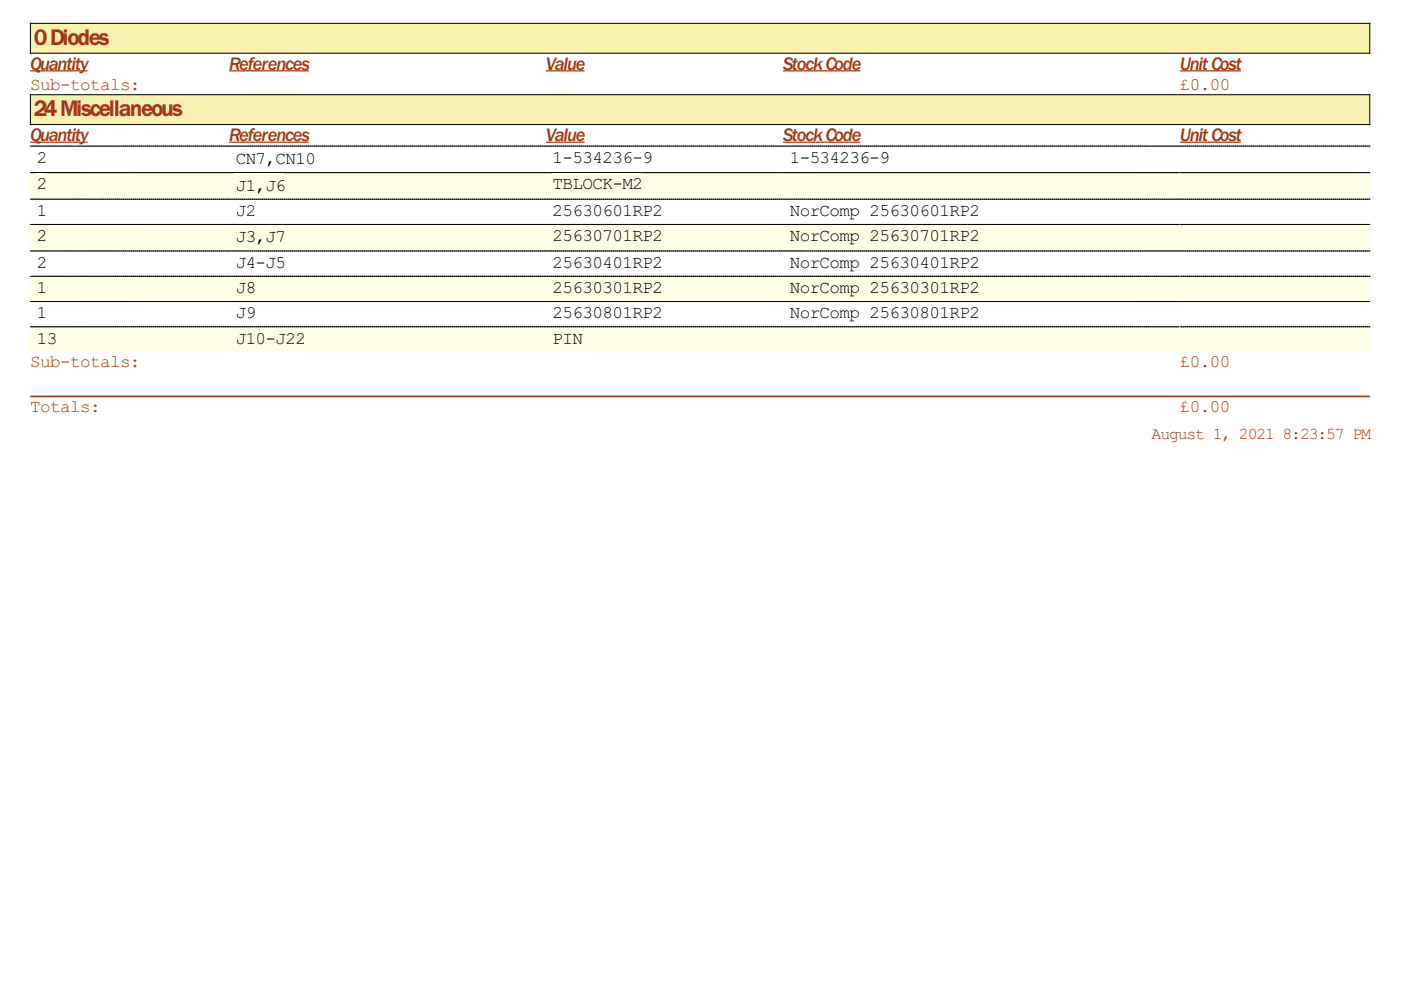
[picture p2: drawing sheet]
<svg xmlns="http://www.w3.org/2000/svg" width="297mm" height="210mm" viewBox="0 0 297 210" stroke-linecap="round" stroke-linejoin="round" font-family="sans-serif">
<defs><g id="words">
<g font-size="5.6" fill="#a73610">
<text x="7.2" y="9.6">0Diodes</text>
<text x="7.2" y="24.7">24Miscellaneous</text>
</g>
<g font-size="4.5" fill="#a73610">
<text x="6.4" y="14.8">Quantity</text>
<text x="48.6" y="14.8">References</text>
<text x="115.8" y="14.8">Value</text>
<text x="166" y="14.8">StockCode</text>
<text x="250.1" y="14.8">UnitCost</text>
<text x="6.4" y="29.9">Quantity</text>
<text x="48.6" y="29.9">References</text>
<text x="115.8" y="29.9">Value</text>
<text x="166" y="29.9">StockCode</text>
<text x="250.1" y="29.9">UnitCost</text>
</g>
<g font-size="4.2" fill="#a73610">
<text x="6.4" y="19">Sub-totals:</text>
<text x="250.1" y="19">£0.00</text>
<text x="6.4" y="77.8">Sub-totals:</text>
<text x="250.1" y="77.8">£0.00</text>
<text x="6.4" y="87.4">Totals:</text>
<text x="250.1" y="87.4">£0.00</text>
</g>
<g font-size="4.2">
<text x="7.8" y="34.5">2</text>
<text x="50" y="34.8">CN7,CN10</text>
<text x="117.2" y="34.5">1-534236-9</text>
<text x="167.4" y="34.5">1-534236-9</text>
<text x="7.8" y="40.2">2</text>
<text x="50" y="40.4">J1,J6</text>
<text x="117.2" y="40.2">TBLOCK-M2</text>
<text x="7.8" y="45.8">1</text>
<text x="50" y="45.8">J2</text>
<text x="117.2" y="45.8">25630601RP2</text>
<text x="167.4" y="45.8">NorComp 25630601RP2</text>
<text x="7.8" y="51.1">2</text>
<text x="50" y="51.4">J3,J7</text>
<text x="117.2" y="51.1">25630701RP2</text>
<text x="167.4" y="51.1">NorComp 25630701RP2</text>
<text x="7.8" y="56.8">2</text>
<text x="50" y="56.8">J4-J5</text>
<text x="117.2" y="56.8">25630401RP2</text>
<text x="167.4" y="56.8">NorComp 25630401RP2</text>
<text x="7.8" y="62.1">1</text>
<text x="50" y="62.1">J8</text>
<text x="117.2" y="62.1">25630301RP2</text>
<text x="167.4" y="62.1">NorComp 25630301RP2</text>
<text x="7.8" y="67.5">1</text>
<text x="50" y="67.5">J9</text>
<text x="117.2" y="67.5">25630801RP2</text>
<text x="167.4" y="67.5">NorComp 25630801RP2</text>
<text x="7.8" y="72.9">13</text>
<text x="50" y="72.9">J10-J22</text>
<text x="117.2" y="72.9">PIN</text>
</g>
<g font-size="4" fill="#a73610">
<text x="244.2" y="93">August 1, 2021</text>
<text x="271.9" y="93">8:23:57 PM</text>
</g>
</g></defs>
<path d="M6.4 4.9h284.1v6.4h-284.1z" fill="#f7f1ad"/>
<path d="M6.4 5h284v6.3h-284z" fill="none" stroke="#000" stroke-width=".21"/>
<path d="M7.1 5.3h15.6v5.5h-15.6z" fill="#f7f1ad"/>
<path d="M6.4 15h12.2M48.6 15h16.9M115.8 15h8.2M166 15h16.4M250.1 15h13" fill="none" stroke="#a73610" stroke-width=".26"/>
<path d="M6.4 20h284.1v6.4h-284.1z" fill="#f7f1ad"/>
<path d="M6.4 20.1h284v6.3h-284z" fill="none" stroke="#000" stroke-width=".21"/>
<path d="M7.1 20.4h31.2v5.5h-31.2z" fill="#f7f1ad"/>
<path d="M6.4 30.1h12.2M48.6 30.1h16.9M115.8 30.1h8.2M166 30.1h16.4M250.1 30.1h13" fill="none" stroke="#a73610" stroke-width=".26"/>
<path d="M6.4 31h42.1M48.6 31h67.1M115.8 31h50.2M166.1 31h84M250.2 31h40.2" fill="none" stroke="#000" stroke-width=".21" stroke-dasharray=".3 .1"/>
<path d="M6.4 36.6h42.2v5.6h-42.2z" fill="#feffe6"/>
<path d="M6.4 36.6h42.1" fill="none" stroke="#000" stroke-width=".21" stroke-dasharray=".3 .1"/>
<g fill="#feffe6">
<path d="M7.7 36.8h2.1v4.2h-2.1z"/>
<path d="M48.6 36.6h67.2v5.6h-67.2z"/>
</g>
<path d="M48.6 36.6h67.1" fill="none" stroke="#000" stroke-width=".21" stroke-dasharray=".3 .1"/>
<g fill="#feffe6">
<path d="M49.7 36.8h10.6v4.5h-10.6z"/>
<path d="M115.8 36.6h50.2v5.6h-50.2z"/>
</g>
<path d="M115.8 36.6h50.2" fill="none" stroke="#000" stroke-width=".21" stroke-dasharray=".3 .1"/>
<g fill="#feffe6">
<path d="M117.2 36.8h19v4.2h-19z"/>
<path d="M166 36.6h84.1v5.6h-84.1z"/>
</g>
<path d="M166.1 36.6h84" fill="none" stroke="#000" stroke-width=".21" stroke-dasharray=".3 .1"/>
<path d="M250.1 36.6h40.4v5.6h-40.4z" fill="#feffe6"/>
<path d="M250.2 36.6h40.2M6.4 42.2h42.1M48.6 42.2h67.1M115.8 42.2h50.2M166.1 42.2h84M250.2 42.2h40.2" fill="none" stroke="#000" stroke-width=".21" stroke-dasharray=".3 .1"/>
<path d="M6.4 47.6h42.2v5.6h-42.2z" fill="#feffe6"/>
<path d="M6.4 47.6h42.1" fill="none" stroke="#000" stroke-width=".21" stroke-dasharray=".3 .1"/>
<g fill="#feffe6">
<path d="M7.7 47.9h2.1v4.2h-2.1z"/>
<path d="M48.6 47.6h67.2v5.6h-67.2z"/>
</g>
<path d="M48.6 47.6h67.1" fill="none" stroke="#000" stroke-width=".21" stroke-dasharray=".3 .1"/>
<g fill="#feffe6">
<path d="M49.7 47.9h10.6v4.5h-10.6z"/>
<path d="M115.8 47.6h50.2v5.6h-50.2z"/>
</g>
<path d="M115.8 47.6h50.2" fill="none" stroke="#000" stroke-width=".21" stroke-dasharray=".3 .1"/>
<g fill="#feffe6">
<path d="M117.2 47.9h23.2v4.2h-23.2z"/>
<path d="M166 47.6h84.1v5.6h-84.1z"/>
</g>
<path d="M166.1 47.6h84" fill="none" stroke="#000" stroke-width=".21" stroke-dasharray=".3 .1"/>
<g fill="#feffe6">
<path d="M167.4 47.9h40.2v4.2h-40.2z"/>
<path d="M250.1 47.6h40.4v5.6h-40.4z"/>
</g>
<path d="M6.4 53.2h42.1M48.6 53.2h67.1M115.8 53.2h50.2M166.1 53.2h84M250.2 47.6h40.2M250.2 53.2h40.2" fill="none" stroke="#000" stroke-width=".21" stroke-dasharray=".3 .1"/>
<path d="M6.4 58.5h42.2v5.4h-42.2z" fill="#feffe6"/>
<path d="M6.4 58.6h42.1" fill="none" stroke="#000" stroke-width=".21" stroke-dasharray=".3 .1"/>
<g fill="#feffe6">
<path d="M7.7 58.7h2.1v4.2h-2.1z"/>
<path d="M48.6 58.5h67.2v5.4h-67.2z"/>
</g>
<path d="M48.6 58.6h67.1" fill="none" stroke="#000" stroke-width=".21" stroke-dasharray=".3 .1"/>
<g fill="#feffe6">
<path d="M49.7 58.7h4.3v4.2h-4.3z"/>
<path d="M115.8 58.5h50.2v5.4h-50.2z"/>
</g>
<path d="M115.8 58.6h50.2" fill="none" stroke="#000" stroke-width=".21" stroke-dasharray=".3 .1"/>
<g fill="#feffe6">
<path d="M117.2 58.7h23.2v4.2h-23.2z"/>
<path d="M166 58.5h84.1v5.4h-84.1z"/>
</g>
<path d="M166.1 58.6h84" fill="none" stroke="#000" stroke-width=".21" stroke-dasharray=".3 .1"/>
<g fill="#feffe6">
<path d="M167.4 58.7h40.2v4.2h-40.2z"/>
<path d="M250.1 58.5h40.4v5.4h-40.4z"/>
</g>
<path d="M250.2 58.6h40.2M6.4 63.9h42.1M48.6 63.9h67.1M115.8 63.9h50.2M166.1 63.9h84M250.2 63.9h40.2" fill="none" stroke="#000" stroke-width=".21" stroke-dasharray=".3 .1"/>
<path d="M6.4 69.3h42.2v5.3h-42.2z" fill="#feffe6"/>
<path d="M6.4 69.3h42.1" fill="none" stroke="#000" stroke-width=".21" stroke-dasharray=".3 .1"/>
<g fill="#feffe6">
<path d="M7.7 69.6h4.2v4.2h-4.2z"/>
<path d="M48.6 69.3h67.2v5.3h-67.2z"/>
</g>
<path d="M48.6 69.3h67.1" fill="none" stroke="#000" stroke-width=".21" stroke-dasharray=".3 .1"/>
<g fill="#feffe6">
<path d="M49.7 69.6h14.8v4.2h-14.8z"/>
<path d="M115.8 69.3h50.2v5.3h-50.2z"/>
</g>
<path d="M115.8 69.3h50.2" fill="none" stroke="#000" stroke-width=".21" stroke-dasharray=".3 .1"/>
<g fill="#feffe6">
<path d="M117.2 69.6h6.3v4.2h-6.3z"/>
<path d="M166 69.3h84.1v5.3h-84.1z"/>
</g>
<path d="M166.1 69.3h84" fill="none" stroke="#000" stroke-width=".21" stroke-dasharray=".3 .1"/>
<path d="M250.1 69.3h40.4v5.3h-40.4z" fill="#feffe6"/>
<path d="M250.2 69.3h40.2" fill="none" stroke="#000" stroke-width=".21" stroke-dasharray=".3 .1"/>
<path d="M6.6 84.1h283.7" fill="none" stroke="#a73610" stroke-width=".35"/>
<use href="#words"/>
</svg>
